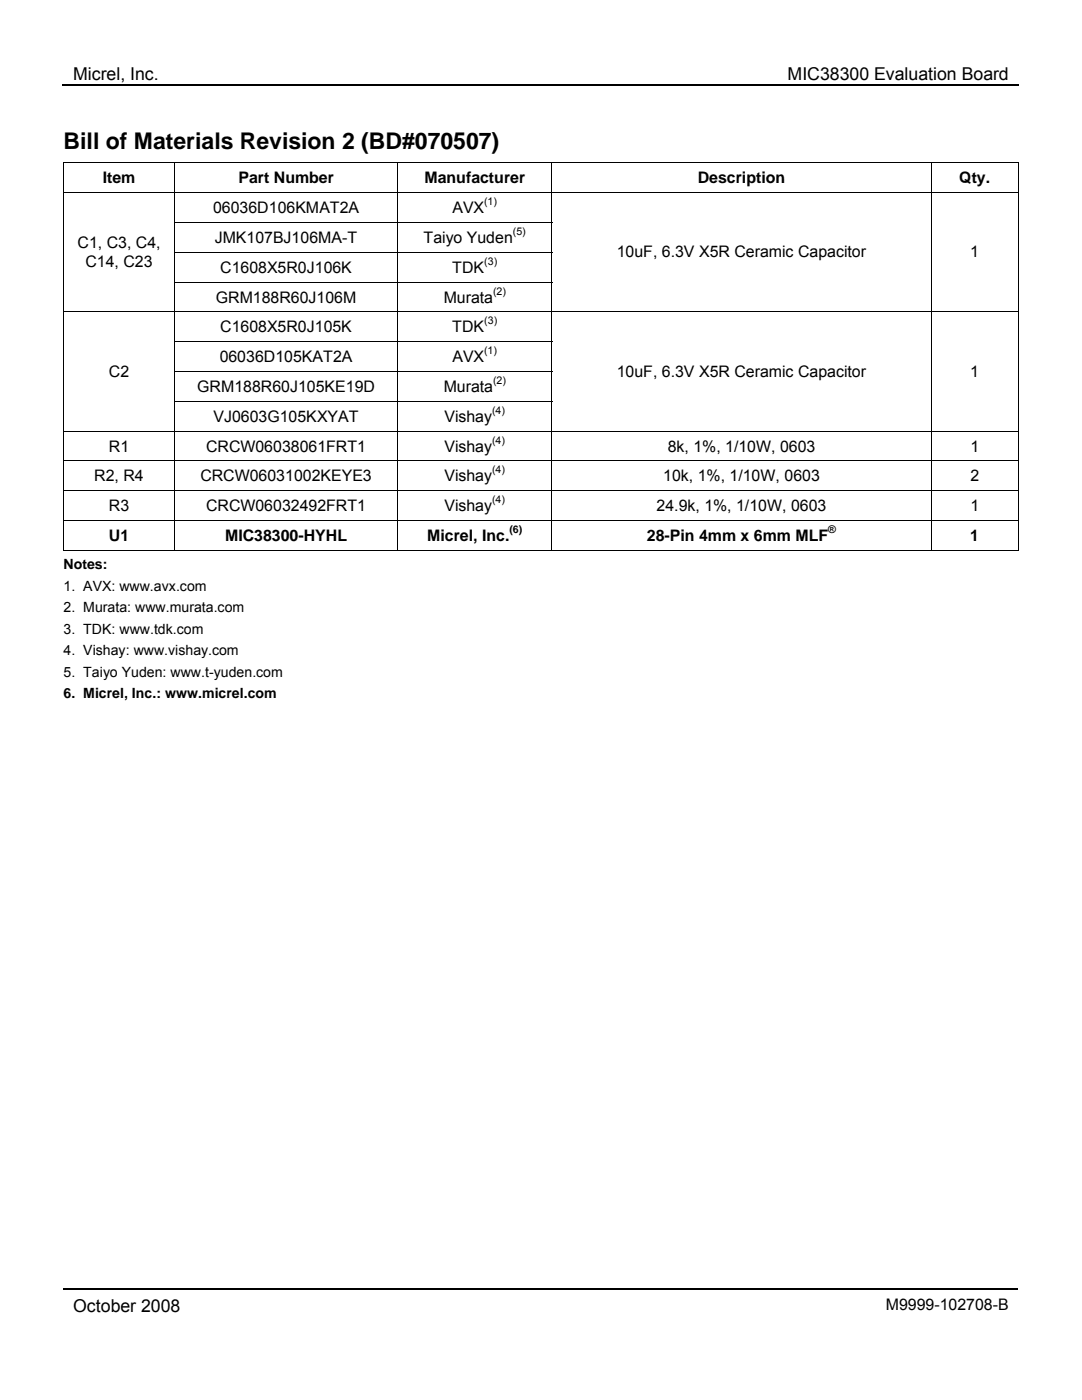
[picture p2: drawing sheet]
<svg xmlns="http://www.w3.org/2000/svg" width="216mm" height="279mm" viewBox="0 0 216 279" stroke-linecap="round" stroke-linejoin="round" font-family="sans-serif">
<defs><g id="words">
<text font-size="4.6" x="12.7" y="29.7">Bill of Materials Revision 2 (BD#070507)</text>
<g font-size="3.5">
<text x="14.6" y="16">Micrel, Inc.</text>
<text x="157.2" y="16">MIC38300 Evaluation Board</text>
<text x="14.6" y="261.9">October 2008</text>
</g>
<g font-size="3.2">
<text x="20.5" y="36.6">Item</text>
<text x="47.6" y="36.6">Part Number</text>
<text x="84.7" y="36.6">Manufacturer</text>
<text x="139.2" y="36.6">Description</text>
<text x="191.4" y="36.6">Qty.</text>
<text x="42.5" y="42.5">06036D106KMAT2A</text>
<text x="90.3" y="42.5">AVX</text>
<text x="15.5" y="49.6">C1, C3, C4,</text>
<text x="17.1" y="53.2">C14, C23</text>
<text x="42.9" y="48.5">JMK107BJ106MA-T</text>
<text x="84.5" y="48.5">Taiyo Yuden</text>
<text x="123.1" y="51.4">10uF, 6.3V X5R Ceramic Capacitor</text>
<text x="193.6" y="51.4">1</text>
<text x="43.9" y="54.4">C1608X5R0J106K</text>
<text x="90.2" y="54.4">TDK</text>
<text x="43.1" y="60.4">GRM188R60J106M</text>
<text x="88.5" y="60.4">Murata</text>
<text x="43.9" y="66.3">C1608X5R0J105K</text>
<text x="90.2" y="66.3">TDK</text>
<text x="21.7" y="75.2">C2</text>
<text x="43.8" y="72.3">06036D105KAT2A</text>
<text x="90.3" y="72.3">AVX</text>
<text x="123.1" y="75.2">10uF, 6.3V X5R Ceramic Capacitor</text>
<text x="193.6" y="75.2">1</text>
<text x="39.4" y="78.2">GRM188R60J105KE19D</text>
<text x="88.5" y="78.2">Murata</text>
<text x="42.6" y="84.2">VJ0603G105KXYAT</text>
<text x="88.7" y="84.2">Vishay</text>
<text x="21.7" y="90.1">R1</text>
<text x="41.1" y="90.1">CRCW06038061FRT1</text>
<text x="88.7" y="90.1">Vishay</text>
<text x="133.2" y="90.1">8k, 1%, 1/10W, 0603</text>
<text x="193.6" y="90.1">1</text>
<text x="18.8" y="96.1">R2, R4</text>
<text x="21.7" y="102">R3</text>
<text x="40" y="96.1">CRCW06031002KEYE3</text>
<text x="41.1" y="102">CRCW06032492FRT1</text>
<text x="88.7" y="102">Vishay</text>
<text x="88.7" y="96.1">Vishay</text>
<text x="131" y="102">24.9k, 1%, 1/10W, 0603</text>
<text x="132.4" y="96.1">10k, 1%, 1/10W, 0603</text>
<text x="193.6" y="102">1</text>
<text x="193.6" y="96.1">2</text>
<text x="21.7" y="107.9">U1</text>
<text x="44.9" y="107.9">MIC38300-HYHL</text>
<text x="85.3" y="107.9">Micrel, Inc.</text>
<text x="129.1" y="107.9">28-Pin 4mm x 6mm MLF</text>
<text x="193.6" y="107.9">1</text>
<text x="176.8" y="261.5">M9999-102708-B</text>
</g>
<g font-size="2.8">
<text x="12.7" y="113.5">Notes:</text>
<text x="12.7" y="117.9">1. AVX: www.avx.com</text>
<text x="12.7" y="122.2">2. Murata: www.murata.com</text>
<text x="12.7" y="126.4">3. TDK: www.tdk.com</text>
<text x="12.7" y="130.8">4. Vishay: www.vishay.com</text>
<text x="12.7" y="135.1">5. Taiyo Yuden: www.t-yuden.com</text>
<text x="12.7" y="139.4">6. Micrel, Inc.: www.micrel.com</text>
</g>
<g font-size="2.1">
<text x="96.6" y="41">(1)</text>
<text x="102.3" y="46.9">(5)</text>
<text x="96.6" y="52.9">(3)</text>
<text x="98.4" y="58.8">(2)</text>
<text x="96.6" y="64.7">(3)</text>
<text x="96.6" y="70.7">(1)</text>
<text x="98.4" y="76.6">(2)</text>
<text x="98.2" y="82.6">(4)</text>
<text x="98.2" y="88.5">(4)</text>
<text x="98.2" y="94.5">(4)</text>
<text x="98.2" y="100.4">(4)</text>
<text x="101.7" y="106.3">(6)</text>
<text x="165.3" y="106.3">®</text>
</g>
</g></defs>
<path d="M12.4 16.9h190.8M12.7 257.3h190.4" fill="none" stroke="#000" stroke-width=".34"/>
<g fill="#000">
<path d="M12.6 32.4h.2v.2h-.2zM203.1 32.4h.2v.2h-.2zM12.6 44.3h.2v.2h-.2zM12.6 50.3h.2v.1h-.2zM12.6 56.2h.2v.2h-.2zM185.7 44.3h.2v.2h-.2zM185.7 50.3h.2v.1h-.2zM185.7 56.2h.2v.2h-.2zM203.1 44.3h.2v.2h-.2zM203.1 50.3h.2v.1h-.2zM203.1 56.2h.2v.2h-.2zM12.6 68.1h.2v.2h-.2z"/>
<path d="M12.6 74h.2v.2h-.2zM185.7 68.1h.2v.2h-.2zM185.7 74h.2v.2h-.2zM203.1 68.1h.2v.2h-.2zM203.1 74h.2v.2h-.2zM12.6 80h.2v.2h-.2zM185.7 80h.2v.2h-.2zM203.1 80h.2v.2h-.2zM203.1 109.7h.2v.2h-.2z"/>
</g>
<g fill="none" stroke="#000" stroke-width=".2">
<path d="M12.6 32.5h190.7M12.6 38.5h190.7M12.7 32.6v5.8M12.7 38.5v5.8M34.8 32.6v5.8M34.8 38.5v5.8M79.4 32.6v5.8M79.4 38.5v5.8M110.1 32.6v5.8M110.1 38.5v5.8M185.8 32.6v5.8M185.8 38.5v5.8"/>
<path d="M203.2 32.6v5.8M203.2 38.5v5.8M12.7 44.5v5.8M12.7 50.4v5.8M12.7 56.4v5.8M34.7 44.4h75.5M34.7 50.4h75.5M34.7 56.3h75.5M34.8 44.5v5.8M34.8 50.4v5.8M34.8 56.4v5.8M79.4 44.5v5.8"/>
<path d="M79.4 50.4v5.8M79.4 56.4v5.8M110.1 44.5v5.8M110.1 50.4v5.8M110.1 56.4v5.8M185.8 44.5v5.8M185.8 50.4v5.8M185.8 56.4v5.8M203.2 44.5v5.8M203.2 50.4v5.8M203.2 56.4v5.8M12.6 62.3h190.7"/>
<path d="M12.7 62.3v5.8M12.7 68.3v5.7M12.7 74.2v5.8M34.7 68.2h75.5M34.7 74.1h75.5M34.8 62.3v5.8M34.8 68.3v5.7M34.8 74.2v5.8M79.4 62.3v5.8M79.4 68.3v5.7M79.4 74.2v5.8M110.1 62.3v5.8"/>
<path d="M110.1 68.3v5.7M110.1 74.2v5.8M185.8 62.3v5.8M185.8 68.3v5.7M185.8 74.2v5.8M203.2 62.3v5.8M203.2 68.3v5.7M203.2 74.2v5.8M12.6 86h190.7M12.6 92h190.7M12.6 97.9h190.7M12.7 80.2v5.7"/>
<path d="M12.7 86.1v5.8M12.7 92.1v5.7M12.7 98v5.8M34.7 80.1h75.5M34.8 80.2v5.7M34.8 86.1v5.8M34.8 92.1v5.7M34.8 98v5.8M79.4 80.2v5.7M79.4 86.1v5.8M79.4 92.1v5.7M79.4 98v5.8"/>
<path d="M110.1 80.2v5.7M110.1 86.1v5.8M110.1 92.1v5.7M110.1 98v5.8M185.8 80.2v5.7M185.8 86.1v5.8M185.8 92.1v5.7M185.8 98v5.8M203.2 80.2v5.7M203.2 86.1v5.8M203.2 92.1v5.7M203.2 98v5.8"/>
<path d="M12.6 103.8h190.7M12.6 109.8h22.1M12.7 103.9v6M34.8 103.9v6M34.9 109.8h44.4M79.4 103.9v6M79.5 109.8h30.5M110.1 103.9v6M110.2 109.8h75.5M185.8 103.9v6M185.9 109.8h17.2M203.2 103.9v6"/>
</g>
<use href="#words"/>
</svg>
